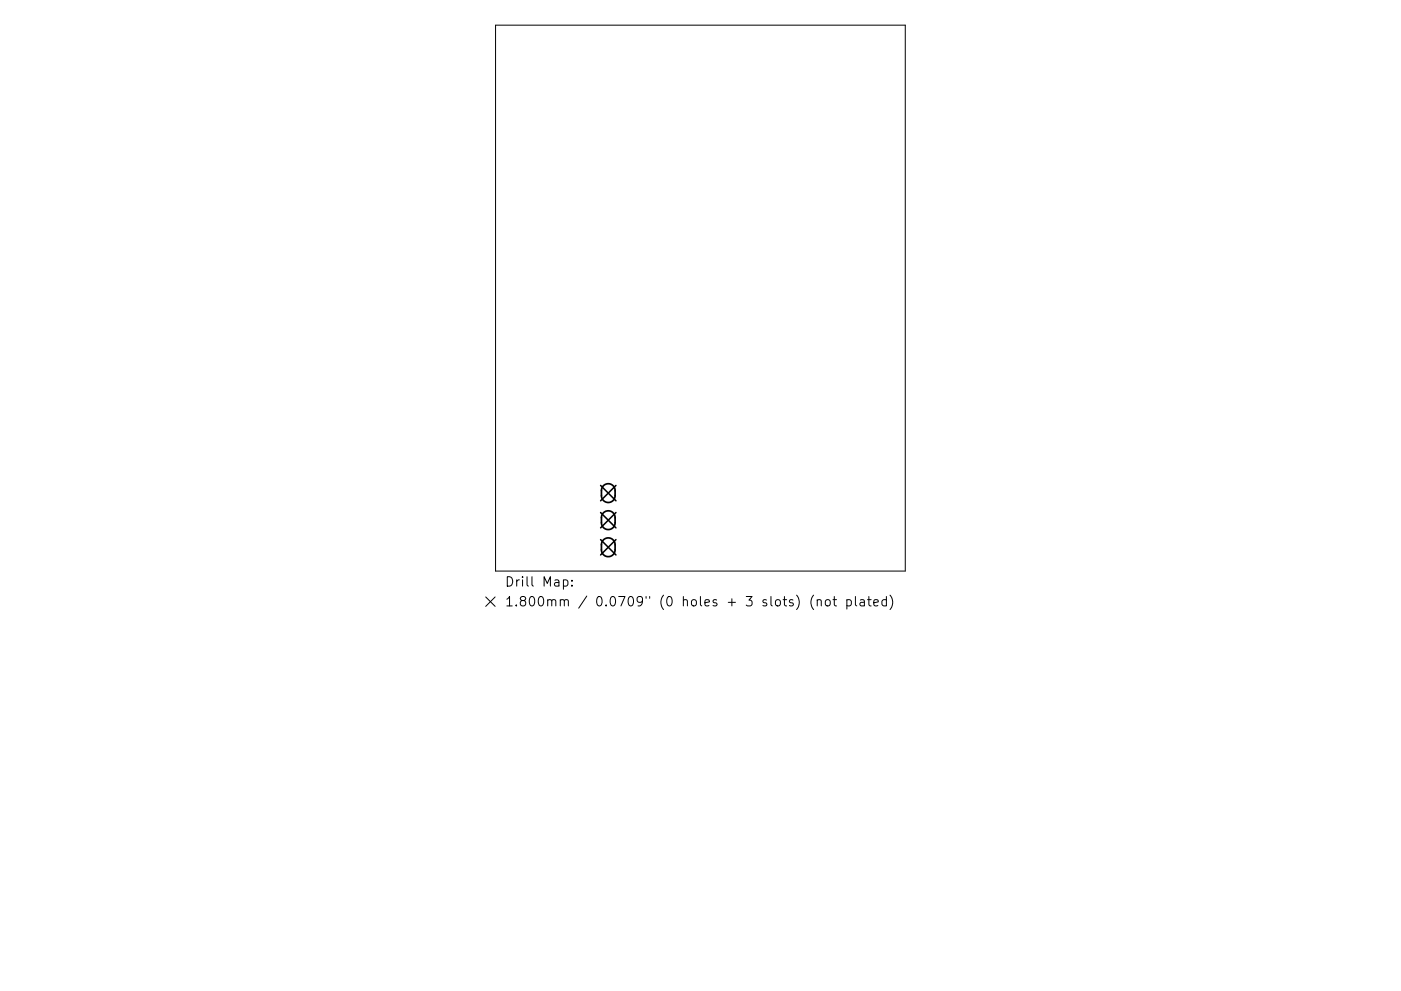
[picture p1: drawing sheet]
<svg xmlns="http://www.w3.org/2000/svg" width="297mm" height="210mm" viewBox="0 0 297 210" stroke-linecap="round" stroke-linejoin="round" font-family="sans-serif">
<defs><g id="words">
<g font-size="2.8">
<text x="107" y="124.5">Drill Map:</text>
<text x="107" y="128.7">1.800mm / 0.0709&quot; (0 holes + 3 slots) (not plated)</text>
</g>
</g></defs>
<g fill="none" stroke="#000" stroke-width=".21">
<path d="M105.1 5.3h86.8v115.9h-86.8zM103 126.7l2 2M105 126.7l-2 2M119.5 123.1l.5-.1 .4 .4v.6l-.2 .3h-.7M121.3 124.2v.2M121.3 123.1v.2M168.9 126.3a2.29 2.29 0 0 1 0 3M172.5 126.3a2.29 2.29 0 0 0 0 3M173.3 127.4l.3-.2 .4 .1 .1 1.3M173.3 127.2v1.4M175.2 127.3l.2-.1a.54 .54 0 0 1 .6 .4v.6a.54 .54 0 0 1-.5 .4 .54 .54 0 0 1-.5-.4v-.6zM176.6 127.2h.8"/>
<path d="M176.9 126.6v1.7l.1 .2 .4 .1M179.6 127.3l.5-.1 .4 .4v.6l-.2 .3h-.7M179.6 127.2v2M181.4 126.6v1.7l.2 .3M182.4 127.3h.8l.1 1.3M183.3 127.7l-.7 .1a.39 .39 0 0 0-.3 .4 .39 .39 0 0 0 .3 .4l.7-.1M183.9 127.2h.8M184.2 126.6v1.7l.1 .2 .4 .1M185.3 127.9l.9-.2-.1-.4-.5-.1-.3 .3 .1 1h.7M187.9 127.3l-.5-.1-.4 .4v.6l.2 .3h.7M187.9 126.6v2M188.7 126.3a2.29 2.29 0 0 1 0 3"/>
</g>
<path d="M127.3 103l3.3 3.2M127.3 108.7l3.3 3.3M127.3 114.5l3.3 3.2M130.6 103l-3.3 3.2M130.6 108.7l-3.3 3.3M130.6 114.5l-3.3 3.2" fill="none" stroke="#000" stroke-width=".33"/>
<path d="M127.9 103.1a1.45 1.45 0 0 1 1.6-.4 1.45 1.45 0 0 1 .9 1.4v1.1a1.45 1.45 0 0 1-1.4 1.4 1.45 1.45 0 0 1-1.5-1.4v-1.4zM127.9 108.8a1.45 1.45 0 0 1 1.6-.3 1.45 1.45 0 0 1 .9 1.3v1.1a1.45 1.45 0 0 1-1.4 1.5 1.45 1.45 0 0 1-1.5-1.5v-1.3zM127.9 114.5a1.45 1.45 0 0 1 1.6-.3 1.45 1.45 0 0 1 .9 1.4v1.1a1.45 1.45 0 0 1-1.4 1.4 1.45 1.45 0 0 1-1.5-1.4v-1.4z" fill="none" stroke="#000" stroke-width=".36"/>
<use href="#words"/>
</svg>
